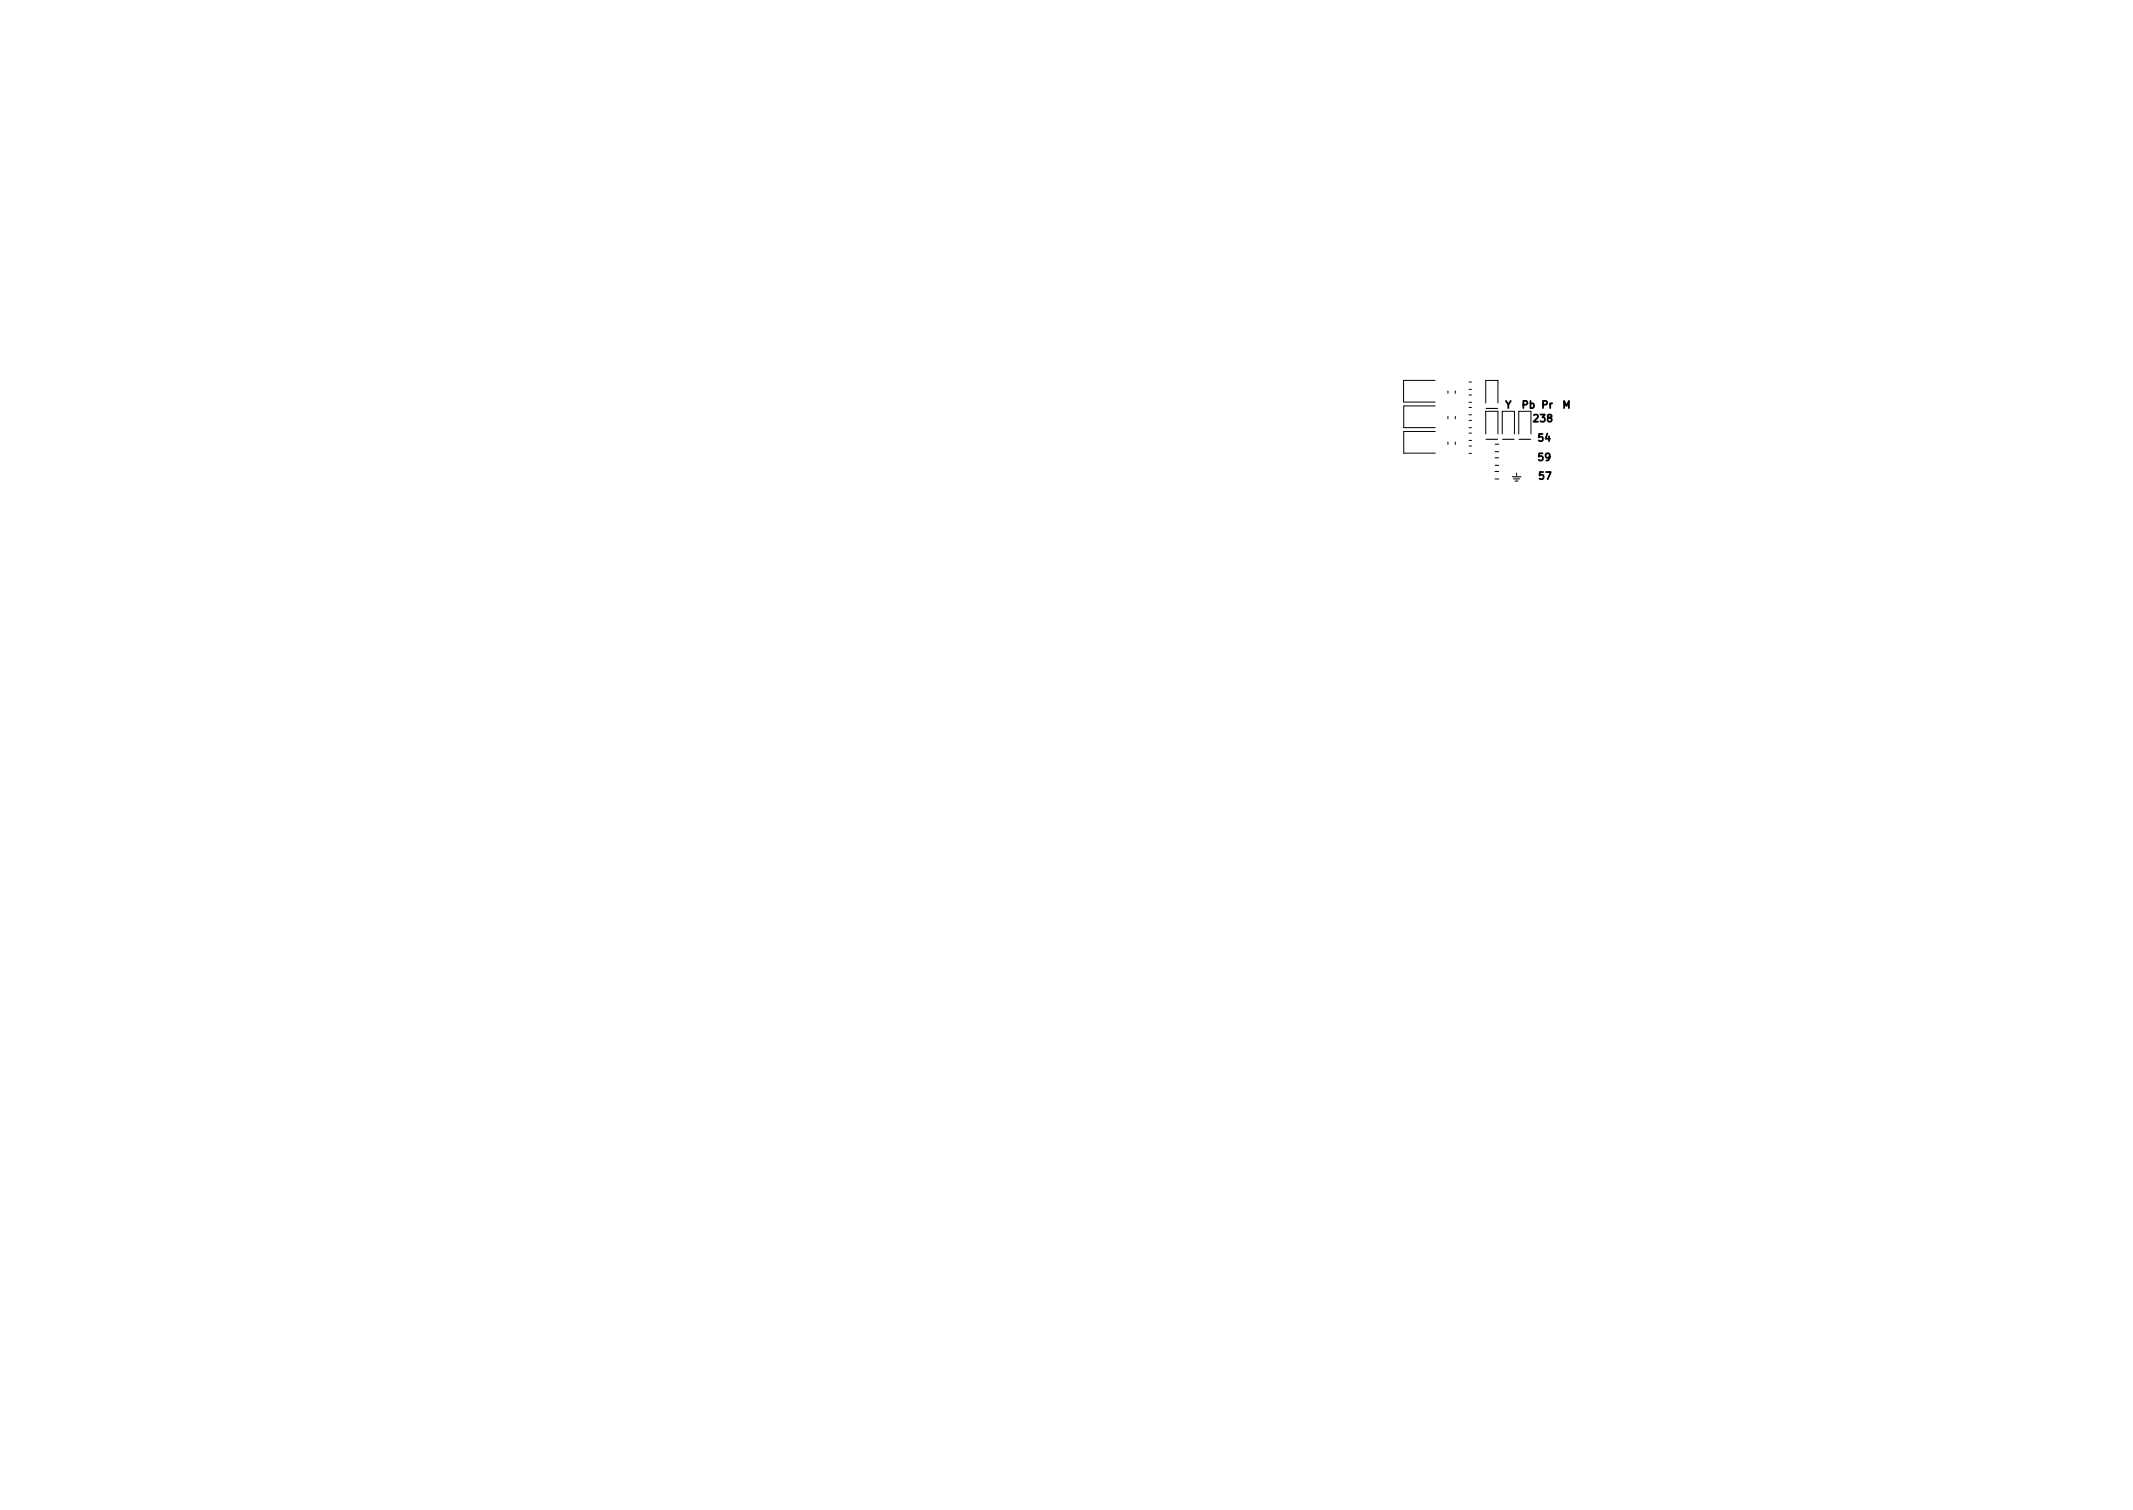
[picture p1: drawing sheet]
<svg xmlns="http://www.w3.org/2000/svg" width="297mm" height="210mm" viewBox="0 0 297 210" stroke-linecap="round" stroke-linejoin="round" font-family="sans-serif">
<defs><g id="words">
<g font-size="1.4">
<text x="209.6" y="56.9">Y</text>
<text x="212" y="56.9">Pb Pr</text>
<text x="213.7" y="58.8">238</text>
<text x="217.6" y="56.9">M</text>
<text x="214.3" y="61.5">54</text>
<text x="214.3" y="64.2">59</text>
<text x="214.4" y="66.8">57</text>
</g>
</g></defs>
<path d="M207 56.9h1.5M207 61.2h1.5M209.3 61.2h1.5M210.6 66.4h1.2M210.8 66.7h.8M211 67h.4M211.2 65.9v.3M211.5 61.2h1.6" fill="none" stroke="#000" stroke-width=".15"/>
<g fill="none" stroke="#000" stroke-width=".14">
<path d="M199.8 53h-4.3v3h4.3M199.9 56.5h-4.4v3h4.4M201.6 54.4v.4M201.6 58v.3M202.7 54.4v.4M202.7 58v.3M204.6 58.5h.3M204.6 59.6h.3M204.6 56h.3M204.6 55h.3M204.6 56.7h.3M204.6 57.8h.3"/>
<path d="M204.6 53.2h.3M204.6 54.2h.3M206.9 56.1v-3.1h1.7v3.1M209.2 57.3v3.1M210.9 57.3v3.1M199.9 60.1h-4.4v3h4.4M201.6 61.5v.4M202.7 61.5v.4M204.6 62.1h.3M204.6 63.1h.3M204.6 60.3h.3M204.6 61.3h.3"/>
<path d="M206.9 60.4v-3.1h1.7v3.1M208.2 64.8h.5M208.2 63.7h.5M208.2 62.9h.5M208.2 61.8h.5M208.2 66.7h.5M208.2 65.6h.5M211.5 60.4v-3.1h1.7v3.1"/>
</g>
<use href="#words"/>
</svg>
